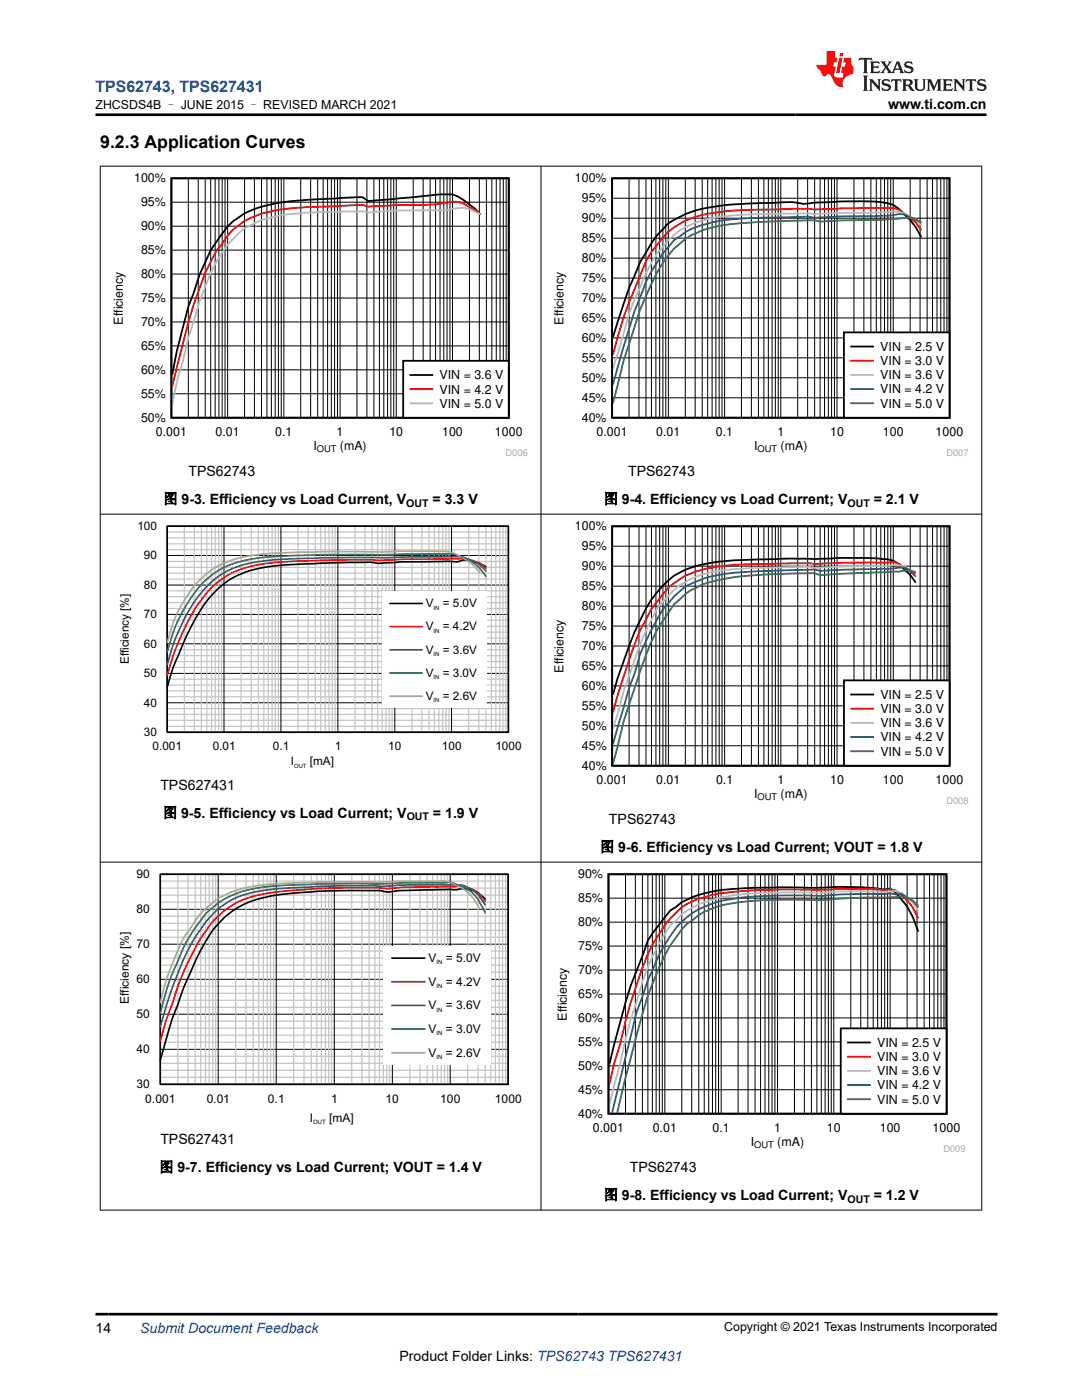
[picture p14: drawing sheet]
<svg xmlns="http://www.w3.org/2000/svg" width="216mm" height="279mm" viewBox="0 0 216 279" stroke-linecap="round" stroke-linejoin="round" font-family="sans-serif">
<defs><g id="words">
<text font-size="3.5" x="20" y="29.5">9.2.3 Application Curves</text>
<text font-size="3.2" fill="#00f" x="19" y="18.3">TPS62743, TPS627431</text>
<g font-size="2.8">
<text x="177.2" y="21.7">www.ti.com.cn</text>
<text x="37.6" y="95">TPS62743</text>
<text x="125.3" y="95">TPS62743</text>
<text x="32.6" y="100.5">图 9-3. Efficiency vs Load Current, V</text>
<text x="86.3" y="100.5">= 3.3 V</text>
<text x="120.5" y="100.5">图 9-4. Efficiency vs Load Current; V</text>
<text x="174.3" y="100.5">= 2.1 V</text>
<text x="32" y="157.7">TPS627431</text>
<text x="32.5" y="163.2">图 9-5. Efficiency vs Load Current; V</text>
<text x="86.4" y="163.2">= 1.9 V</text>
<text x="121.5" y="164.5">TPS62743</text>
<text x="119.7" y="170">图 9-6. Efficiency vs Load Current; VOUT = 1.8 V</text>
<text x="31.8" y="233.9">图 9-7. Efficiency vs Load Current; VOUT = 1.4 V</text>
<text x="32" y="228.4">TPS627431</text>
<text x="125.7" y="233.9">TPS62743</text>
<text x="120.5" y="239.4">图 9-8. Efficiency vs Load Current; V</text>
<text x="174.3" y="239.4">= 1.2 V</text>
<text x="19" y="266">14</text>
<text x="79.7" y="271.7">Product Folder Links: TPS62743 TPS627431</text>
</g>
<text font-size="2.8" fill="#00f" x="28" y="266">Submit Document Feedback</text>
<g font-size="2.5">
<text x="19" y="21.8">ZHCSDS4B – JUNE 2015 – REVISED MARCH 2021</text>
<text x="26.8" y="36.4">100%</text>
<text x="28.1" y="41.2">95%</text>
<text x="114.7" y="36.4">100%</text>
<text x="116.1" y="40.4">95%</text>
<text x="28.1" y="46">90%</text>
<text x="116.1" y="44.4">90%</text>
<text x="28.1" y="50.7">85%</text>
<text x="116.1" y="52.3">80%</text>
<text x="116.1" y="48.3">85%</text>
<text x="28.1" y="55.5">80%</text>
<text x="116.1" y="56.3">75%</text>
<text x="24.5" y="64.8" transform="rotate(-90 24.5 64.8)">Efficiency</text>
<text x="28.1" y="65.1">70%</text>
<text x="28.1" y="60.3">75%</text>
<text x="112.5" y="64.8" transform="rotate(-90 112.5 64.8)">Efficiency</text>
<text x="116.1" y="64.3">65%</text>
<text x="116.1" y="60.3">70%</text>
<text x="28.1" y="69.8">65%</text>
<text x="116.1" y="68.3">60%</text>
<text x="175.7" y="70">VIN = 2.5 V</text>
<text x="28.1" y="74.6">60%</text>
<text x="87.7" y="75.7">VIN = 3.6 V</text>
<text x="116.1" y="76.2">50%</text>
<text x="116.1" y="72.2">55%</text>
<text x="175.7" y="72.9">VIN = 3.0 V</text>
<text x="175.7" y="75.7">VIN = 3.6 V</text>
<text x="28.1" y="79.4">55%</text>
<text x="87.7" y="78.5">VIN = 4.2 V</text>
<text x="87.7" y="81.4">VIN = 5.0 V</text>
<text x="116.1" y="80.2">45%</text>
<text x="175.7" y="78.5">VIN = 4.2 V</text>
<text x="175.7" y="81.4">VIN = 5.0 V</text>
<text x="28.1" y="84.2">50%</text>
<text x="31.1" y="87">0.001</text>
<text x="43" y="87">0.01</text>
<text x="54.9" y="87">0.1</text>
<text x="62.5" y="89.8">I</text>
<text x="67.2" y="87">1</text>
<text x="67.8" y="89.8">(mA)</text>
<text x="77.7" y="87">10</text>
<text x="88.2" y="87">100</text>
<text x="98.8" y="87">1000</text>
<text x="116.1" y="84.2">40%</text>
<text x="119" y="87">0.001</text>
<text x="131" y="87">0.01</text>
<text x="142.9" y="87">0.1</text>
<text x="150.5" y="89.8">I</text>
<text x="155.1" y="87">1</text>
<text x="155.8" y="89.8">(mA)</text>
<text x="165.6" y="87">10</text>
<text x="176.2" y="87">100</text>
<text x="186.7" y="87">1000</text>
<text x="114.7" y="105.8">100%</text>
<text x="116.1" y="113.8">90%</text>
<text x="116.1" y="109.8">95%</text>
<text x="116.1" y="117.8">85%</text>
<text x="116.1" y="125.8">75%</text>
<text x="116.1" y="121.8">80%</text>
<text x="116.1" y="129.7">70%</text>
<text x="112.5" y="134.2" transform="rotate(-90 112.5 134.2)">Efficiency</text>
<text x="116.1" y="137.7">60%</text>
<text x="116.1" y="133.7">65%</text>
<text x="116.1" y="141.7">55%</text>
<text x="175.7" y="139.5">VIN = 2.5 V</text>
<text x="175.7" y="142.3">VIN = 3.0 V</text>
<text x="116.1" y="149.6">45%</text>
<text x="116.1" y="145.7">50%</text>
<text x="175.7" y="145.1">VIN = 3.6 V</text>
<text x="175.7" y="148">VIN = 4.2 V</text>
<text x="116.1" y="153.6">40%</text>
<text x="175.7" y="150.8">VIN = 5.0 V</text>
<text x="119" y="156.5">0.001</text>
<text x="131" y="156.5">0.01</text>
<text x="142.9" y="156.5">0.1</text>
<text x="150.5" y="159.3">I</text>
<text x="155.1" y="156.5">1</text>
<text x="155.8" y="159.3">(mA)</text>
<text x="165.6" y="156.5">10</text>
<text x="176.2" y="156.5">100</text>
<text x="186.7" y="156.5">1000</text>
<text x="115.4" y="175.3">90%</text>
<text x="115.4" y="184.9">80%</text>
<text x="115.4" y="180.1">85%</text>
<text x="115.4" y="189.6">75%</text>
<text x="115.4" y="194.4">70%</text>
<text x="113.1" y="203.7" transform="rotate(-90 113.1 203.7)">Efficiency</text>
<text x="115.4" y="204">60%</text>
<text x="115.4" y="199.2">65%</text>
<text x="115.4" y="208.7">55%</text>
<text x="175" y="208.9">VIN = 2.5 V</text>
<text x="115.4" y="213.5">50%</text>
<text x="175" y="211.8">VIN = 3.0 V</text>
<text x="175" y="214.6">VIN = 3.6 V</text>
<text x="115.4" y="218.3">45%</text>
<text x="175" y="217.4">VIN = 4.2 V</text>
<text x="175" y="220.2">VIN = 5.0 V</text>
<text x="115.4" y="223.1">40%</text>
<text x="118.3" y="225.9">0.001</text>
<text x="130.2" y="225.9">0.01</text>
<text x="142.2" y="225.9">0.1</text>
<text x="154.5" y="225.9">1</text>
<text x="165" y="225.9">10</text>
<text x="175.5" y="225.9">100</text>
<text x="186.1" y="225.9">1000</text>
<text x="149.8" y="228.7">I</text>
<text x="155.1" y="228.7">(mA)</text>
<text x="144.5" y="265.7">Copyright © 2021 Texas Instruments Incorporated</text>
</g>
<g font-size="2.4">
<text x="90.4" y="135.1">3.0V</text>
<text x="27.3" y="175.2">90</text>
<text x="27.3" y="182.2">80</text>
<text x="27.3" y="189.2">70</text>
<text x="85.5" y="192">V</text>
<text x="88.9" y="192">= 5.0V</text>
<text x="27.3" y="196.2">60</text>
<text x="85.5" y="196.7">V</text>
<text x="88.9" y="196.7">=</text>
<text x="91" y="196.7">4.2V</text>
<text x="25.7" y="200.3" transform="rotate(-90 25.7 200.3)">Efficiency [%]</text>
<text x="27.3" y="203.2">50</text>
<text x="85.5" y="201.4">V</text>
<text x="88.9" y="201.4">=</text>
<text x="91" y="201.4">3.6V</text>
<text x="85.5" y="206.1">V</text>
<text x="88.9" y="206.1">=</text>
<text x="91" y="206.1">3.0V</text>
<text x="27.3" y="210.2">40</text>
<text x="85.5" y="210.9">V</text>
<text x="88.9" y="210.9">=</text>
<text x="91" y="210.9">2.6V</text>
<text x="27.3" y="217.2">30</text>
<text x="29" y="220">0.001</text>
<text x="41.2" y="220">0.01</text>
<text x="53.5" y="220">0.1</text>
<text x="66.1" y="220">1</text>
<text x="76.9" y="220">10</text>
<text x="87.9" y="220">100</text>
<text x="98.8" y="220">1000</text>
<text x="61.8" y="223.8">I</text>
<text x="65.7" y="223.8">[mA]</text>
</g>
<g font-size="2.3">
<text x="27.4" y="105.8">100</text>
<text x="28.7" y="111.6">90</text>
<text x="28.7" y="117.5">80</text>
<text x="28.7" y="123.4">70</text>
<text x="84.9" y="121.2">V</text>
<text x="84.9" y="125.8">V</text>
<text x="88.3" y="121.2">= 5.0V</text>
<text x="88.3" y="125.8">=</text>
<text x="90.4" y="125.8">4.2V</text>
<text x="28.7" y="129.3">60</text>
<text x="84.9" y="130.5">V</text>
<text x="88.3" y="130.5">=</text>
<text x="90.4" y="130.5">3.6V</text>
<text x="25.7" y="132.6" transform="rotate(-90 25.7 132.6)">Efficiency [%]</text>
<text x="28.7" y="135.1">50</text>
<text x="84.9" y="135.1">V</text>
<text x="88.3" y="135.1">=</text>
<text x="28.7" y="141">40</text>
<text x="84.9" y="139.7">V</text>
<text x="88.3" y="139.7">=</text>
<text x="90.4" y="139.7">2.6V</text>
<text x="28.7" y="146.9">30</text>
<text x="30.4" y="149.7">0.001</text>
<text x="42.4" y="149.7">0.01</text>
<text x="54.4" y="149.7">0.1</text>
<text x="66.8" y="149.7">1</text>
<text x="77.5" y="149.7">10</text>
<text x="88.2" y="149.7">100</text>
<text x="98.8" y="149.7">1000</text>
<text x="58" y="152.7">I</text>
<text x="61.8" y="152.7">[mA]</text>
</g>
<g font-size="2.1">
<text x="81.1" y="101.1">OUT</text>
<text x="169.1" y="101.1">OUT</text>
<text x="81.1" y="163.7">OUT</text>
<text x="169.1" y="240">OUT</text>
</g>
<g font-size="1.9">
<text x="63.2" y="90.3">OUT</text>
<text x="151.2" y="90.3">OUT</text>
<text x="151.2" y="159.7">OUT</text>
<text x="150.5" y="229.2">OUT</text>
</g>
<g font-size="1.9" fill="#a8a8a8">
<text x="100.9" y="90.9">D006</text>
<text x="188.8" y="90.9">D007</text>
<text x="188.8" y="160.4">D008</text>
<text x="188.2" y="229.8">D009</text>
</g>
<g font-size="1.2">
<text x="86.5" y="121.7">IN</text>
<text x="86.5" y="126.3">IN</text>
<text x="86.5" y="130.9">IN</text>
<text x="86.5" y="135.6">IN</text>
<text x="86.5" y="140.2">IN</text>
<text x="58.7" y="153.2">OUT</text>
<text x="87.1" y="192.5">IN</text>
<text x="87.1" y="197.2">IN</text>
<text x="87.1" y="201.9">IN</text>
<text x="87.1" y="206.6">IN</text>
<text x="87.1" y="211.4">IN</text>
<text x="62.5" y="224.3">OUT</text>
</g>
</g></defs>
<path d="M34.2 35.6h67.3v47.8h-67.3zM95.9 42.8a18.4 18.4 0 0 0-5.6-4l-3.4 .1-13.4 1.2-1.2-.7-8.9 .4a40.8 40.8 0 0 0-13.5 2.3 14.4 14.4 0 0 0-5.6 4.6l-2.3 3.2-2.2 5-2.2 6.3-2.3 8.8-.9 4.7" fill="none" stroke="#000" stroke-width=".36"/>
<g fill="none" stroke="#000" stroke-width=".2">
<path d="M37.6 35.6v47.8M39.6 35.6v47.8M41 35.6v47.8M42 35.6v47.8M42.9 35.6v47.8M43.7 35.6v47.8M44.3 35.6v47.8M44.9 35.6v47.8M45.4 35.6v47.8M48.8 35.6v47.8M50.8 35.6v47.8M52.2 35.6v47.8"/>
<path d="M53.3 35.6v47.8M54.1 35.6v47.8M54.9 35.6v47.8M55.6 35.6v47.8M56.1 35.6v47.8M56.6 35.6v47.8M60 35.6v47.8M62 35.6v47.8M63.4 35.6v47.8M64.5 35.6v47.8M65.4 35.6v47.8M66.1 35.6v47.8"/>
<path d="M66.8 35.6v47.8M67.3 35.6v47.8M67.9 35.6v47.8M71.2 35.6v47.8M73.2 35.6v47.8M74.6 35.6v47.8M75.7 35.6v47.8M76.6 35.6v47.8M77.3 35.6v47.8M78 35.6v47.8M78.6 35.6v47.8M79.1 35.6v47.8"/>
<path d="M82.5 35.6v47.8M84.4 35.6v47.8M85.8 35.6v47.8M86.9 35.6v47.8M87.8 35.6v47.8M88.6 35.6v47.8M89.2 35.6v47.8M89.8 35.6v47.8M90.3 35.6v47.8M93.7 35.6v47.8M95.6 35.6v47.8M97.1 35.6v47.8"/>
<path d="M98.1 35.6v47.8M99 35.6v47.8M99.8 35.6v47.8M100.4 35.6v47.8M101 35.6v47.8M34.2 59.5h67.3M34.2 54.7h67.3M34.2 49.9h67.3M34.2 45.1h67.3M34.2 40.4h67.3M34.2 78.6h67.3M34.2 73.8h67.3"/>
<path d="M34.2 69h67.3M34.2 64.3h67.3"/>
</g>
<path d="M95.9 42.8l-1.1-.9-1.1-.6a4.6 4.6 0 0 0-4.5-.8 53.3 53.3 0 0 1-10.1 .4l-5.6 .4-1.2-.4-8.9 .4a41 41 0 0 0-12.4 1.8l-2.2 1-2.3 1.7-1.1 1.2-1.1 1.7-1.1 1.4-2.2 4.3a92.8 92.8 0 0 0-4.5 14.2l-2.1 8.5" fill="none" stroke="#f00" stroke-width=".36"/>
<path d="M95.9 42.8l-3.4-1.3-2.2 .2a20 20 0 0 1-5.6 .3h-5.6l-5.6 .4-1.2-.2-7.8 .1a45.4 45.4 0 0 0-12.4 1.6l-3.3 1.6a23.9 23.9 0 0 0-7.8 11.7l-1.2 3.1-2.2 7.2-1.1 4.6-1.2 4.1-.9 4.5" fill="none" stroke="#b8b8b8" stroke-width=".36"/>
<path d="M80.5 72h21v11.4h-21z" fill-rule="evenodd" fill="#fff"/>
<path d="M80.5 72h21v11.4h-21zM81.9 74.8h4.4" fill="none" stroke="#000" stroke-width=".36"/>
<path d="M81.9 77.7h4.4" fill="none" stroke="#f00" stroke-width=".36"/>
<path d="M81.9 80.5h4.4" fill="none" stroke="#b8b8b8" stroke-width=".36"/>
<path d="M110.6 34.6h82.7v56.4h-82.7z" fill-rule="evenodd" fill="#fff"/>
<path d="M122.1 35.6h67.4v47.8h-67.4zM183.8 47.3l-1.1-2a24.8 24.8 0 0 0-4.5-4.4 30 30 0 0 0-8.9-.7l-6.8 .2-2.2 .3a22.7 22.7 0 0 0-6.7-.2h-2.3a47.7 47.7 0 0 0-13.5 1.8l-1.1 .5-3.3 1.8a19.4 19.4 0 0 0-4.5 5.8l-1.2 1.9-1.1 2.8a103.7 103.7 0 0 0-4.3 12.2" fill="none" stroke="#000" stroke-width=".36"/>
<g fill="none" stroke="#000" stroke-width=".2">
<path d="M122.1 39.6h67.4M125.5 35.6v47.8M127.5 35.6v47.8M128.9 35.6v47.8M130 35.6v47.8M130.9 35.6v47.8M131.6 35.6v47.8M132.3 35.6v47.8M132.8 35.6v47.8M133.4 35.6v47.8M136.7 35.6v47.8M138.7 35.6v47.8"/>
<path d="M140.1 35.6v47.8M141.2 35.6v47.8M142.1 35.6v47.8M142.8 35.6v47.8M143.5 35.6v47.8M144.1 35.6v47.8M144.6 35.6v47.8M147.9 35.6v47.8M149.9 35.6v47.8M151.3 35.6v47.8M152.4 35.6v47.8M153.3 35.6v47.8"/>
<path d="M154.1 35.6v47.8M154.7 35.6v47.8M155.3 35.6v47.8M155.8 35.6v47.8M159.2 35.6v47.8M161.2 35.6v47.8M162.6 35.6v47.8M163.6 35.6v47.8M164.5 35.6v47.8M165.3 35.6v47.8M165.9 35.6v47.8M166.5 35.6v47.8"/>
<path d="M167 35.6v47.8M170.4 35.6v47.8M172.4 35.6v47.8M173.8 35.6v47.8M174.9 35.6v47.8M175.7 35.6v47.8M176.5 35.6v47.8M177.1 35.6v47.8M177.7 35.6v47.8M178.2 35.6v47.8M181.6 35.6v47.8M183.6 35.6v47.8"/>
<path d="M185 35.6v47.8M186.1 35.6v47.8M187 35.6v47.8M187.7 35.6v47.8M188.4 35.6v47.8M188.9 35.6v47.8M122.1 59.5h67.4M122.1 55.5h67.4M122.1 51.5h67.4M122.1 47.5h67.4M122.1 43.5h67.4M122.1 79.4h67.4"/>
<path d="M122.1 75.4h67.4M122.1 71.4h67.4M122.1 67.4h67.4M122.1 63.5h67.4"/>
</g>
<path d="M183.8 45.9l-1.1-1.5-1.1-1-1.1-.7a4.9 4.9 0 0 0-4.5-1.2l-7.9 .1-5.6 .2-1.1-.1a254.3 254.3 0 0 0-17.9 .6 18.7 18.7 0 0 0-10.1 3.9 31.9 31.9 0 0 0-4.5 5.9l-1.2 2.9a89 89 0 0 0-5.4 15.7" fill="none" stroke="#f00" stroke-width=".36"/>
<path d="M183.8 45a10.2 10.2 0 0 0-4.4-2.7l-15.7 .4a186.6 186.6 0 0 0-20.2 .6 17.3 17.3 0 0 0-10.1 4.6l-2.3 2.7-1.1 1.9-1.1 2-2.3 5.2-1.1 2.9-3.2 10.9" fill="none" stroke="#b8b8b8" stroke-width=".36"/>
<path d="M183.8 44.5l-1.1-.8-2.2-.9-1.1-.1a16.6 16.6 0 0 1-4.5 .4l-6.8 .1-5.6 .3-1.1-.3a166.1 166.1 0 0 0-17.9 .9 18.1 18.1 0 0 0-9 3.8l-2.3 2.7a30.9 30.9 0 0 0-4.5 8.8l-1.1 2.7-2.2 7-2.1 7.7" fill="none" stroke="#295c75" stroke-width=".36"/>
<path d="M183.8 44.4a5.4 5.4 0 0 0-4.4-.8l-3.4 .3-7.9 .1-4.4 .2-1.2-.2a165.1 165.1 0 0 0-19 1.1 15.5 15.5 0 0 0-11.3 7.4 68.6 68.6 0 0 0-6.7 16.2l-1.1 3.2-2.1 8.6" fill="none" stroke="#286b48" stroke-width=".36"/>
<path d="M168.4 66.3h21v17.1h-21z" fill-rule="evenodd" fill="#fff"/>
<path d="M168.4 66.3h21.1v17.1h-21.1zM169.8 69.2h4.4" fill="none" stroke="#000" stroke-width=".36"/>
<path d="M169.8 72h4.4" fill="none" stroke="#f00" stroke-width=".36"/>
<path d="M169.8 74.8h4.4" fill="none" stroke="#b8b8b8" stroke-width=".36"/>
<path d="M169.8 77.6h4.4" fill="none" stroke="#295c75" stroke-width=".36"/>
<path d="M169.8 80.5h4.4" fill="none" stroke="#286b48" stroke-width=".36"/>
<g fill="none" stroke="#c4c4c4" stroke-width=".24">
<path d="M33.4 119.1h68M33.4 117.9h68M33.4 115.6h68M33.4 114.4h68M33.4 113.2h68M33.4 112h68M33.4 109.7h68M33.4 108.5h68M33.4 107.4h68M33.4 106.2h68M36.8 105v41.1M38.8 105v41.1"/>
<path d="M40.2 105v41.1M41.3 105v41.1M42.2 105v41.1M42.9 105v41.1M43.6 105v41.1M44.2 105v41.1M48.1 105v41.1M50.1 105v41.1M51.5 105v41.1M52.6 105v41.1M53.5 105v41.1M54.3 105v41.1"/>
<path d="M54.9 105v41.1M55.6 105v41.1M59.5 105v41.1M61.5 105v41.1M62.9 105v41.1M64 105v41.1M64.9 105v41.1M65.7 105v41.1M66.3 105v41.1M66.9 105v41.1M70.8 105v41.1M72.8 105v41.1"/>
<path d="M74.2 105v41.1M75.4 105v41.1M76.3 105v41.1M77 105v41.1M77.7 105v41.1M78.2 105v41.1M82.2 105v41.1M84.2 105v41.1M85.6 105v41.1M86.7 105v41.1M87.6 105v41.1M88.3 105v41.1"/>
<path d="M89 105v41.1M89.6 105v41.1M93.5 105v41.1M95.5 105v41.1M97 105v41.1M98 105v41.1M98.9 105v41.1M99.7 105v41.1M100.4 105v41.1M101 105v41.1M33.4 139.1h68M33.4 137.9h68"/>
<path d="M33.4 136.7h68M33.4 135.5h68M33.4 133.2h68M33.4 132h68M33.4 130.9h68M33.4 129.7h68M33.4 127.3h68M33.4 126.2h68M33.4 125h68M33.4 123.8h68M33.4 121.4h68M33.4 120.3h68"/>
<path d="M33.4 145h68M33.4 143.8h68M33.4 142.6h68M33.4 141.4h68"/>
</g>
<path d="M33.4 105h68.1v41.1h-68.1zM33.4 116.8h68.1M33.4 110.9h68.1M44.7 105v41.1M56.1 105v41.1M67.4 105v41.1M78.8 105v41.1M90.1 105v41.1M33.4 134.4h68.1M33.4 128.5h68.1M33.4 122.6h68.1M33.4 140.3h68.1" fill="none" stroke="#000" stroke-width=".2"/>
<path d="M33.4 105h68v41.1h-68zM96.9 113.1l-1.1-.7-1.2-.2a3.9 3.9 0 0 0-3.4-.1l-1.9-.1-8.8 .1-2.3 .2a16.3 16.3 0 0 1-4.5-.1l-15.1 .5-2.8 .1-3.4 .5a17 17 0 0 0-12.5 8.6 66.9 66.9 0 0 0-6.5 15.3" fill="none" stroke="#000" stroke-width=".32"/>
<path d="M96.9 113.4l-.5-.5a7.7 7.7 0 0 0-5.7-1.4l-9.7 .1-5.4 .2-1.7-.1-9.9 .1-8.2 .4-5.1 .7a16.7 16.7 0 0 0-11.2 7.7 50.4 50.4 0 0 0-6.1 14.2" fill="none" stroke="#f00" stroke-width=".32"/>
<path d="M96.9 114l-.5-.7a5.4 5.4 0 0 0-3.2-1.8 7.7 7.7 0 0 0-3.4-.4l-13 .2h-12.8l-8.2 .3-5.4 .7a16.7 16.7 0 0 0-11.8 8.1 41.9 41.9 0 0 0-5.2 12.3" fill="none" stroke="#285b75" stroke-width=".32"/>
<path d="M96.9 115l-.5-.8a9.6 9.6 0 0 0-6.9-3.7l-13 .2h-12.2l-5.4 .2-6.2 .3-4 .7a16.3 16.3 0 0 0-11 8.1 30.8 30.8 0 0 0-4.3 10.1" fill="none" stroke="#286b49" stroke-width=".32"/>
<path d="M95.8 114.3a12.8 12.8 0 0 0-6.5-4.2l-8.3-.1-4.5 .2-9.7-.1-8.8 .2-5.6 .3-4.6 .7a16.7 16.7 0 0 0-11.3 8.9 26.1 26.1 0 0 0-3.1 8" fill="none" stroke="#b2af65" stroke-width=".32"/>
<path d="M76.2 118.1h21v23.2h-21z" fill-rule="evenodd" fill="#fff"/>
<path d="M77.8 120.4h6.5" fill="none" stroke="#000" stroke-width=".32"/>
<path d="M77.8 125h6.5" fill="none" stroke="#f00" stroke-width=".32"/>
<path d="M77.8 129.7h6.5" fill="none" stroke="#285b75" stroke-width=".32"/>
<path d="M77.8 134.3h6.5" fill="none" stroke="#286b49" stroke-width=".32"/>
<path d="M77.8 139h6.5" fill="none" stroke="#b2af65" stroke-width=".32"/>
<path d="M110.7 104h82.6v56.4h-82.6z" fill-rule="evenodd" fill="#fff"/>
<path d="M122.1 105h67.4v47.8h-67.4zM182.7 116.3l-1.1-1.6-1.1-1a5 5 0 0 0-4.5-2.2l-3.4-.1h-5.6a67.2 67.2 0 0 1-9 .1l-7.8 .2a38.3 38.3 0 0 0-13.5 2 16.2 16.2 0 0 0-6.7 5.9 58.1 58.1 0 0 0-5.6 12.4l-1.2 3.3-.9 3.3" fill="none" stroke="#000" stroke-width=".36"/>
<g fill="none" stroke="#000" stroke-width=".2">
<path d="M122.1 117h67.4M122.1 113h67.4M122.1 109h67.4M125.5 105v47.8M127.5 105v47.8M128.9 105v47.8M130 105v47.8M130.9 105v47.8M131.6 105v47.8M132.3 105v47.8M132.9 105v47.8M133.4 105v47.8"/>
<path d="M136.8 105v47.8M138.7 105v47.8M140.1 105v47.8M141.2 105v47.8M142.1 105v47.8M142.9 105v47.8M143.5 105v47.8M144.1 105v47.8M144.6 105v47.8M148 105v47.8M149.9 105v47.8M151.3 105v47.8"/>
<path d="M152.4 105v47.8M153.3 105v47.8M154.1 105v47.8M154.7 105v47.8M155.3 105v47.8M155.8 105v47.8M159.2 105v47.8M161.2 105v47.8M162.6 105v47.8M163.7 105v47.8M164.5 105v47.8M165.3 105v47.8"/>
<path d="M165.9 105v47.8M166.5 105v47.8M167 105v47.8M170.4 105v47.8M172.4 105v47.8M173.8 105v47.8M174.9 105v47.8M175.8 105v47.8M176.5 105v47.8M177.2 105v47.8M177.7 105v47.8M178.2 105v47.8"/>
<path d="M181.6 105v47.8M183.6 105v47.8M185 105v47.8M186.1 105v47.8M187 105v47.8M187.7 105v47.8M188.4 105v47.8M189 105v47.8M122.1 136.9h67.4M122.1 132.9h67.4M122.1 128.9h67.4M122.1 124.9h67.4"/>
<path d="M122.1 121h67.4M122.1 148.8h67.4M122.1 144.8h67.4M122.1 140.9h67.4"/>
</g>
<path d="M182.7 115.1l-1.1-1.1-2.2-1.5-1.2-.4-1.1 .2h-8.9l-5.7 .3-1.1-.2a213.9 213.9 0 0 0-17.9 .7l-1.2 .1a15.5 15.5 0 0 0-10.1 5.4l-2.2 2.9-2.3 4.2-3.3 9.3-2.1 7.2" fill="none" stroke="#f00" stroke-width=".36"/>
<path d="M182.7 114.4l-1.1-.7a5.1 5.1 0 0 0-4.5-.7l-10.1 .1-4.5 .3-1.1-.3a199.2 199.2 0 0 0-17.9 .8 16.5 16.5 0 0 0-11.3 6.2l-1.1 1.3a71 71 0 0 0-5.6 13.4l-1.1 3.1-2.1 7.5" fill="none" stroke="#b8b8b8" stroke-width=".36"/>
<path d="M182.7 114.2l-2.2-.9-3.4 .2-5.6 .1-7.8 .3-1.2-.2-10.1 .3a52.3 52.3 0 0 0-11.2 1.2l-4.5 1.9a21 21 0 0 0-5.6 6.5l-3.4 6.9-1.1 4-1.1 2.8-3.2 11.2" fill="none" stroke="#295c75" stroke-width=".36"/>
<path d="M182.7 114.4l-1.1-.4-1.1-.1-1.1 .2-15.7 .7-1.2-.4a124.1 124.1 0 0 0-17.9 1.1l-1.1 .2a13.9 13.9 0 0 0-7.9 3.9l-1.1 1a41 41 0 0 0-5.6 10.2l-4.5 13.2-2.1 8.4" fill="none" stroke="#286b48" stroke-width=".36"/>
<path d="M168.4 135.8h21.1v17h-21.1z" fill-rule="evenodd" fill="#fff"/>
<path d="M168.4 135.8h21.1v17h-21.1zM169.9 138.6h4.3" fill="none" stroke="#000" stroke-width=".36"/>
<path d="M169.9 141.4h4.3" fill="none" stroke="#f00" stroke-width=".36"/>
<path d="M169.9 144.3h4.3" fill="none" stroke="#b8b8b8" stroke-width=".36"/>
<path d="M169.9 147.1h4.3" fill="none" stroke="#295c75" stroke-width=".36"/>
<path d="M169.9 149.9h4.3" fill="none" stroke="#286b48" stroke-width=".36"/>
<g fill="none" stroke="#c4c4c4" stroke-width=".25">
<path d="M32 178.6h69.4M32 177.2h69.4M32 175.8h69.4M35.5 174.5v41.9M37.5 174.5v41.9M38.9 174.5v41.9M40.1 174.5v41.9M41 174.5v41.9M41.7 174.5v41.9M42.4 174.5v41.9M43 174.5v41.9M47 174.5v41.9"/>
<path d="M49.1 174.5v41.9M50.5 174.5v41.9M51.6 174.5v41.9M52.5 174.5v41.9M53.3 174.5v41.9M54 174.5v41.9M54.6 174.5v41.9M58.6 174.5v41.9M60.7 174.5v41.9M62.1 174.5v41.9M63.2 174.5v41.9M64.1 174.5v41.9"/>
<path d="M64.9 174.5v41.9M65.6 174.5v41.9M66.1 174.5v41.9M70.2 174.5v41.9M72.2 174.5v41.9M73.7 174.5v41.9M74.8 174.5v41.9M75.7 174.5v41.9M76.5 174.5v41.9M77.2 174.5v41.9M77.7 174.5v41.9M81.8 174.5v41.9"/>
<path d="M83.8 174.5v41.9M85.2 174.5v41.9M86.3 174.5v41.9M87.3 174.5v41.9M88 174.5v41.9M88.7 174.5v41.9M89.3 174.5v41.9M93.3 174.5v41.9M95.4 174.5v41.9M96.8 174.5v41.9M97.9 174.5v41.9M98.8 174.5v41.9"/>
<path d="M99.6 174.5v41.9M100.3 174.5v41.9M100.9 174.5v41.9M32 199.6h69.4M32 198.2h69.4M32 196.8h69.4M32 194h69.4M32 192.6h69.4M32 191.2h69.4M32 189.8h69.4M32 187.1h69.4M32 185.7h69.4"/>
<path d="M32 184.3h69.4M32 182.8h69.4M32 180h69.4M32 215h69.4M32 213.6h69.4M32 212.2h69.4M32 210.8h69.4M32 208h69.4M32 206.6h69.4M32 205.2h69.4M32 203.8h69.4M32 201h69.4"/>
</g>
<path d="M32 174.5h69.4v41.9h-69.4zM43.5 174.5v41.9M55.1 174.5v41.9M66.7 174.5v41.9M78.3 174.5v41.9M89.8 174.5v41.9M32 195.4h69.4M32 188.4h69.4M32 181.5h69.4M32 209.4h69.4M32 202.4h69.4" fill="none" stroke="#000" stroke-width=".2"/>
<path d="M32 174.5h69.4v41.9h-69.4zM96.8 179.4l-.6-.5a5.9 5.9 0 0 0-5.5-1.3l-10.7 .1a9.9 9.9 0 0 1-4.6 0l-11.9 .2-6.9 .5-3.2 .6a17.4 17.4 0 0 0-12.9 9.8l-2 4a125.3 125.3 0 0 0-5.4 14.7l-1.1 4.1" fill="none" stroke="#000" stroke-width=".33"/>
<path d="M96.8 179.8l-.6-.7a4.7 4.7 0 0 0-2.9-1.9 2.25 2.25 0 0 0-2.3-.3l-10.7 .2a18.9 18.9 0 0 1-5.5 .1l-11.6 .1-7.2 .6-4.1 .6a16.9 16.9 0 0 0-11.4 8l-1.8 3.2a61.2 61.2 0 0 0-4.8 11.9l-.8 2.1-1.1 4.1" fill="none" stroke="#f00" stroke-width=".33"/>
<path d="M96.8 180.6l-.6-.9a6.2 6.2 0 0 0-6.4-3.1h-10.1l-3.5 .3-2-.1-10.7 .1-8.4 .5-4 .6a16.4 16.4 0 0 0-11.5 8.1 60.7 60.7 0 0 0-6.8 15.9l-.8 3" fill="none" stroke="#285b75" stroke-width=".33"/>
<path d="M96.8 182.1l-.6-1.1a7.9 7.9 0 0 0-5.5-4.7 3.1 3.1 0 0 0-2.3-.1h-7.2l-6.1 .2h-11.6l-8.7 .4-3.7 .5a16.8 16.8 0 0 0-12.4 8.2 29.9 29.9 0 0 0-3.6 7.3 45.3 45.3 0 0 0-3.1 9.5" fill="none" stroke="#286b49" stroke-width=".33"/>
<path d="M95.6 181.2a9 9 0 0 0-5.2-4.9 5.4 5.4 0 0 0-3.5-.4l-6.3-.1-5.8 .3-11.3-.1-8.7 .4-5.5 .7a16.1 16.1 0 0 0-11.5 8.5 28.2 28.2 0 0 0-3.7 7.5l-1 2.6-1.1 4.4" fill="none" stroke="#b2af65" stroke-width=".33"/>
<path d="M76.6 188.8h21.3v23.6h-21.3z" fill-rule="evenodd" fill="#fff"/>
<path d="M78.2 191.2h6.6" fill="none" stroke="#000" stroke-width=".33"/>
<path d="M78.2 195.9h6.6" fill="none" stroke="#f00" stroke-width=".33"/>
<path d="M78.2 200.7h6.6" fill="none" stroke="#285b75" stroke-width=".33"/>
<path d="M78.2 205.4h6.6" fill="none" stroke="#286b49" stroke-width=".33"/>
<path d="M78.2 210.1h6.6" fill="none" stroke="#b2af65" stroke-width=".33"/>
<path d="M23.9 224.1h.1" fill="none" stroke="#fff" stroke-width=".2" stroke-dasharray=".4 .2" stroke-linecap="butt"/>
<path d="M111.3 173.5h81.3v56.4h-81.3z" fill-rule="evenodd" fill="#fff"/>
<path d="M121.4 174.5h67.5v47.8h-67.5zM183.2 185.9a15.3 15.3 0 0 0-5.6-8.6l-1.1 .2a78.9 78.9 0 0 0-14.6-.3 162.7 162.7 0 0 0-18 .4l-2.3 .4a19.5 19.5 0 0 0-5.6 2l-1.1 1-1.1 .7-3.4 4.3-1.1 1.7-1.1 3.1a73.8 73.8 0 0 0-4.5 13.3l-2.1 8.3" fill="none" stroke="#000" stroke-width=".36"/>
<g fill="none" stroke="#000" stroke-width=".2">
<path d="M121.4 179.2h67.5M124.8 174.5v47.8M126.8 174.5v47.8M128.2 174.5v47.8M129.3 174.5v47.8M130.2 174.5v47.8M130.9 174.5v47.8M131.6 174.5v47.8M132.2 174.5v47.8M132.7 174.5v47.8M136 174.5v47.8M138 174.5v47.8"/>
<path d="M139.4 174.5v47.8M140.5 174.5v47.8M141.4 174.5v47.8M142.2 174.5v47.8M142.8 174.5v47.8M143.4 174.5v47.8M143.9 174.5v47.8M147.3 174.5v47.8M149.3 174.5v47.8M150.7 174.5v47.8M151.8 174.5v47.8M152.6 174.5v47.8"/>
<path d="M153.4 174.5v47.8M154.1 174.5v47.8M154.6 174.5v47.8M155.2 174.5v47.8M158.5 174.5v47.8M160.5 174.5v47.8M161.9 174.5v47.8M163 174.5v47.8M163.9 174.5v47.8M164.6 174.5v47.8M165.3 174.5v47.8M165.9 174.5v47.8"/>
<path d="M166.4 174.5v47.8M169.8 174.5v47.8M171.8 174.5v47.8M173.2 174.5v47.8M174.2 174.5v47.8M175.1 174.5v47.8M175.9 174.5v47.8M176.5 174.5v47.8M177.1 174.5v47.8M177.6 174.5v47.8M181 174.5v47.8M183 174.5v47.8"/>
<path d="M184.4 174.5v47.8M185.5 174.5v47.8M186.4 174.5v47.8M187.1 174.5v47.8M187.8 174.5v47.8M188.4 174.5v47.8M121.4 198.4h67.5M121.4 193.6h67.5M121.4 188.8h67.5M121.4 184h67.5M121.4 217.5h67.5M121.4 212.7h67.5"/>
<path d="M121.4 207.9h67.5M121.4 203.1h67.5"/>
</g>
<path d="M183.2 183.3l-1.1-2.2-1.1-1.5-2.3-1.9-1.1-.2-1.1 .1-3.4-.2h-5.6a68.8 68.8 0 0 1-10.1 .1l-6.8 .1a45.9 45.9 0 0 0-11.2 1.8 11.9 11.9 0 0 0-5.6 3.9 35.7 35.7 0 0 0-5.6 9.9 104.1 104.1 0 0 0-4.5 15.3l-1.2 3.9-.9 4" fill="none" stroke="#f00" stroke-width=".36"/>
<path d="M183.2 181.8l-1.1-1.7-2.2-1.9-1.2-.4a21.1 21.1 0 0 1-5.6 .1h-5.6a73.7 73.7 0 0 1-10.1 .2h-3.4a46.9 46.9 0 0 0-12.4 1.6 15.6 15.6 0 0 0-5.6 2.7l-1.1 1.4-1.1 .8a45.6 45.6 0 0 0-6.8 15.4l-1.1 3.3-4.3 17.4" fill="none" stroke="#b8b8b8" stroke-width=".36"/>
<path d="M183.2 181.1l-1.1-1.3-2.2-1.4-1.2 .1-1.1-.2-1.1 .1-9 .1a73.7 73.7 0 0 1-10.1 .2h-2.2a53.3 53.3 0 0 0-12.4 1.4 16 16 0 0 0-10.1 8.4l-1.2 2-2.2 5.1-2.3 6.4-4.9 20.1" fill="none" stroke="#295c75" stroke-width=".36"/>
<path d="M183.2 180.7l-1.1-.9-1.1-.7-1.1-.3-1.2 .2-2.2 .1-6.7 .1a67.7 67.7 0 0 1-10.2 .4h-5.6a43.7 43.7 0 0 0-11.2 1.5 11.3 11.3 0 0 0-4.5 2.5l-1.1 .7-1.2 1.2a33.2 33.2 0 0 0-5.6 10.3l-1.1 2.9-1.1 3.7-3.4 12.7-1.6 7" fill="none" stroke="#286b48" stroke-width=".36"/>
<path d="M167.8 205.2h21.1v17.1h-21.1z" fill-rule="evenodd" fill="#fff"/>
<path d="M167.8 205.2h21.1v17.1h-21.1zM169.2 208.1h4.4" fill="none" stroke="#000" stroke-width=".36"/>
<path d="M169.2 210.9h4.4" fill="none" stroke="#f00" stroke-width=".36"/>
<path d="M169.2 213.7h4.4" fill="none" stroke="#b8b8b8" stroke-width=".36"/>
<path d="M169.2 216.5h4.4" fill="none" stroke="#295c75" stroke-width=".36"/>
<path d="M169.2 219.4h4.4" fill="none" stroke="#286b48" stroke-width=".36"/>
<path d="M19.9 33.2h176.1M20 33.1v208.5M107.9 33.1v208.5M195.9 33.1v208.5M19.9 102.6h176.1M19.9 172.1h176.1M19.9 241.5h176.1" fill="none" stroke="#000" stroke-width=".2"/>
<path d="M171.5 11.6l-.2 .5 .5-.2h.6v.1v2.2l-.2 .4h1l-.2-.4v-2.2v-.1h.5l.5 .2-.1-.5zM173.6 12.3l.2 .4v1.5l-.2 .4h1.9l.1-.6a1.08 1.08 0 0 1-1.3 .2v-.7h.6l.4 .2v-.7l-.4 .2h-.6v-.5l.2-.2a1 1 0 0 1 1 .3l-.1-.5zM175.7 12.3l.9 1.1-1 1.2h.9l-.2-.2 .5-.8 .4 .8-.2 .2h1.6l-.2-.2 .2-.5h.9l.1 .5-.1 .2h.9l-.2-.3-.8-2h-.5l-.9 2.2-.9-1.1 .9-1.1h-.8l.2 .2-.4 .6-.4-.6 .2-.2zM179 12.7l.4 1h-.7zM180.7 12.4a.65 .65 0 0 0-.2 .7 .65 .65 0 0 0 .6 .5l.6 .1 .1 .3a.79 .79 0 0 1-.7 .4 .79 .79 0 0 1-.7-.5l.1 .7 .2-.1a.93 .93 0 0 0 1.1 .1 .93 .93 0 0 0 .4-1 1.46 1.46 0 0 0-1.2-.6l-.1-.3a1.09 1.09 0 0 1 1.2 .2l-.2-.6-.1 .1-.5-.2zM172.2 15.1l.2 .4v2.2l-.2 .4h1l-.2-.4v-2.2l.2-.4zM173.4 15.8l.2 .4v1.5l-.2 .4h.8l-.3-.4 .1-1.3 1.6 1.8v-2l.2-.4h-.7l.1 .2 .1 1.1-1.2-1.3zM176.2 15.9a.65 .65 0 0 0-.2 .8 .65 .65 0 0 0 .6 .4l.6 .2 .1 .2a.79 .79 0 0 1-.7 .4 .79 .79 0 0 1-.7-.5l.1 .7 .2-.1a.93 .93 0 0 0 1.1 .1 .93 .93 0 0 0 .4-.9 1.46 1.46 0 0 0-1.2-.6l-.1-.4a1.09 1.09 0 0 1 1.2 .2l-.1-.6-.2 .1-.5-.1zM177.9 15.8l-.1 .6a.63 .63 0 0 1 .8-.3v1.6l-.3 .4h1l-.2-.4v-1.6a.66 .66 0 0 1 .8 .3l-.1-.6zM180 15.8l.2 .4v1.5l-.2 .4h1l-.2-.2-.1-.7h.5l.1 .2a.79 .79 0 0 0 1.2 .6l-1-.9a.61 .61 0 0 0 .6-.6 .61 .61 0 0 0-.5-.7zM180.8 16.1h.1a.47 .47 0 0 1 .5 .1 .47 .47 0 0 1 .1 .5l-.1 .1-.7 .1zM182.3 15.8l.2 .2a2.27 2.27 0 0 0 .4 2 1.04 1.04 0 0 0 1.7-.7v-1.3l.2-.2h-.8l.2 .4v1.1a.6 .6 0 0 1-.6 .6 .6 .6 0 0 1-.6-.6v-1.1l.3-.4zM184.9 15.8l.2 .4v1.5l-.2 .4h.8l-.3-.4v-1.4l.9 1.9 .9-1.9v1.4l-.3 .4h1l-.2-.4v-1.5l.2-.4h-.8l-.7 1.5-.6-1.5zM188.1 15.8l.2 .4v1.5l-.2 .4h1.9l.1-.6a1.09 1.09 0 0 1-1.3 .2v-.7h.6l.4 .2v-.6l-.4 .2h-.6v-.6l.2-.1a1.01 1.01 0 0 1 1 .3l-.1-.6zM190.2 15.8l.3 .4v1.5l-.3 .4h.8l-.2-.4v-1.3l1.6 1.8v-2l.2-.4h-.7l.2 .2v1.1l-1.2-1.3zM192.8 15.8l-.1 .6a.63 .63 0 0 1 .8-.3v1.6l-.3 .4h1l-.2-.4v-1.6a.66 .66 0 0 1 .8 .3l-.1-.6zM195.2 15.9a.65 .65 0 0 0-.2 .8 .65 .65 0 0 0 .6 .4l.6 .2 .2 .2a.79 .79 0 0 1-.7 .4 .79 .79 0 0 1-.7-.5l.1 .7 .2-.1a.93 .93 0 0 0 1 .1 .93 .93 0 0 0 .5-.9 1.46 1.46 0 0 0-1.3-.6v-.4a1.09 1.09 0 0 1 1.2 .2l-.2-.6-.2 .1-.5-.1z" fill="#231f20"/>
<path d="M164.9 10.2v2.8h-2l.1 .3 .8 1a.95 .95 0 0 0 1 .9 .59 .59 0 0 1 .5-.4 .59 .59 0 0 1 .5 .4l.4 .7a1.59 1.59 0 0 0 2.1 1.4 1.61 1.61 0 0 1 1-2.3l1-.3-.1-1.5a1.59 1.59 0 0 1-.3-1.7h-1.5l-.2 .9h.6l-.2 .9h-.5l-.2 1v.2l.4 .1-.1 .9h-.7a.73 .73 0 0 1-1-.7l.3-1.5h-.5l.1-.9h.5l.2-.9h-.5v-1.3zM167.4 11.5l-.6 3.1h.7l.6-3.1zM167.6 10.6l-.1 .6h.7l.1-.6z" fill="#ed1c24"/>
<path d="M19 22.9h177.8M19 262.3h180" fill="none" stroke="#000" stroke-width=".53"/>
<use href="#words"/>
</svg>
